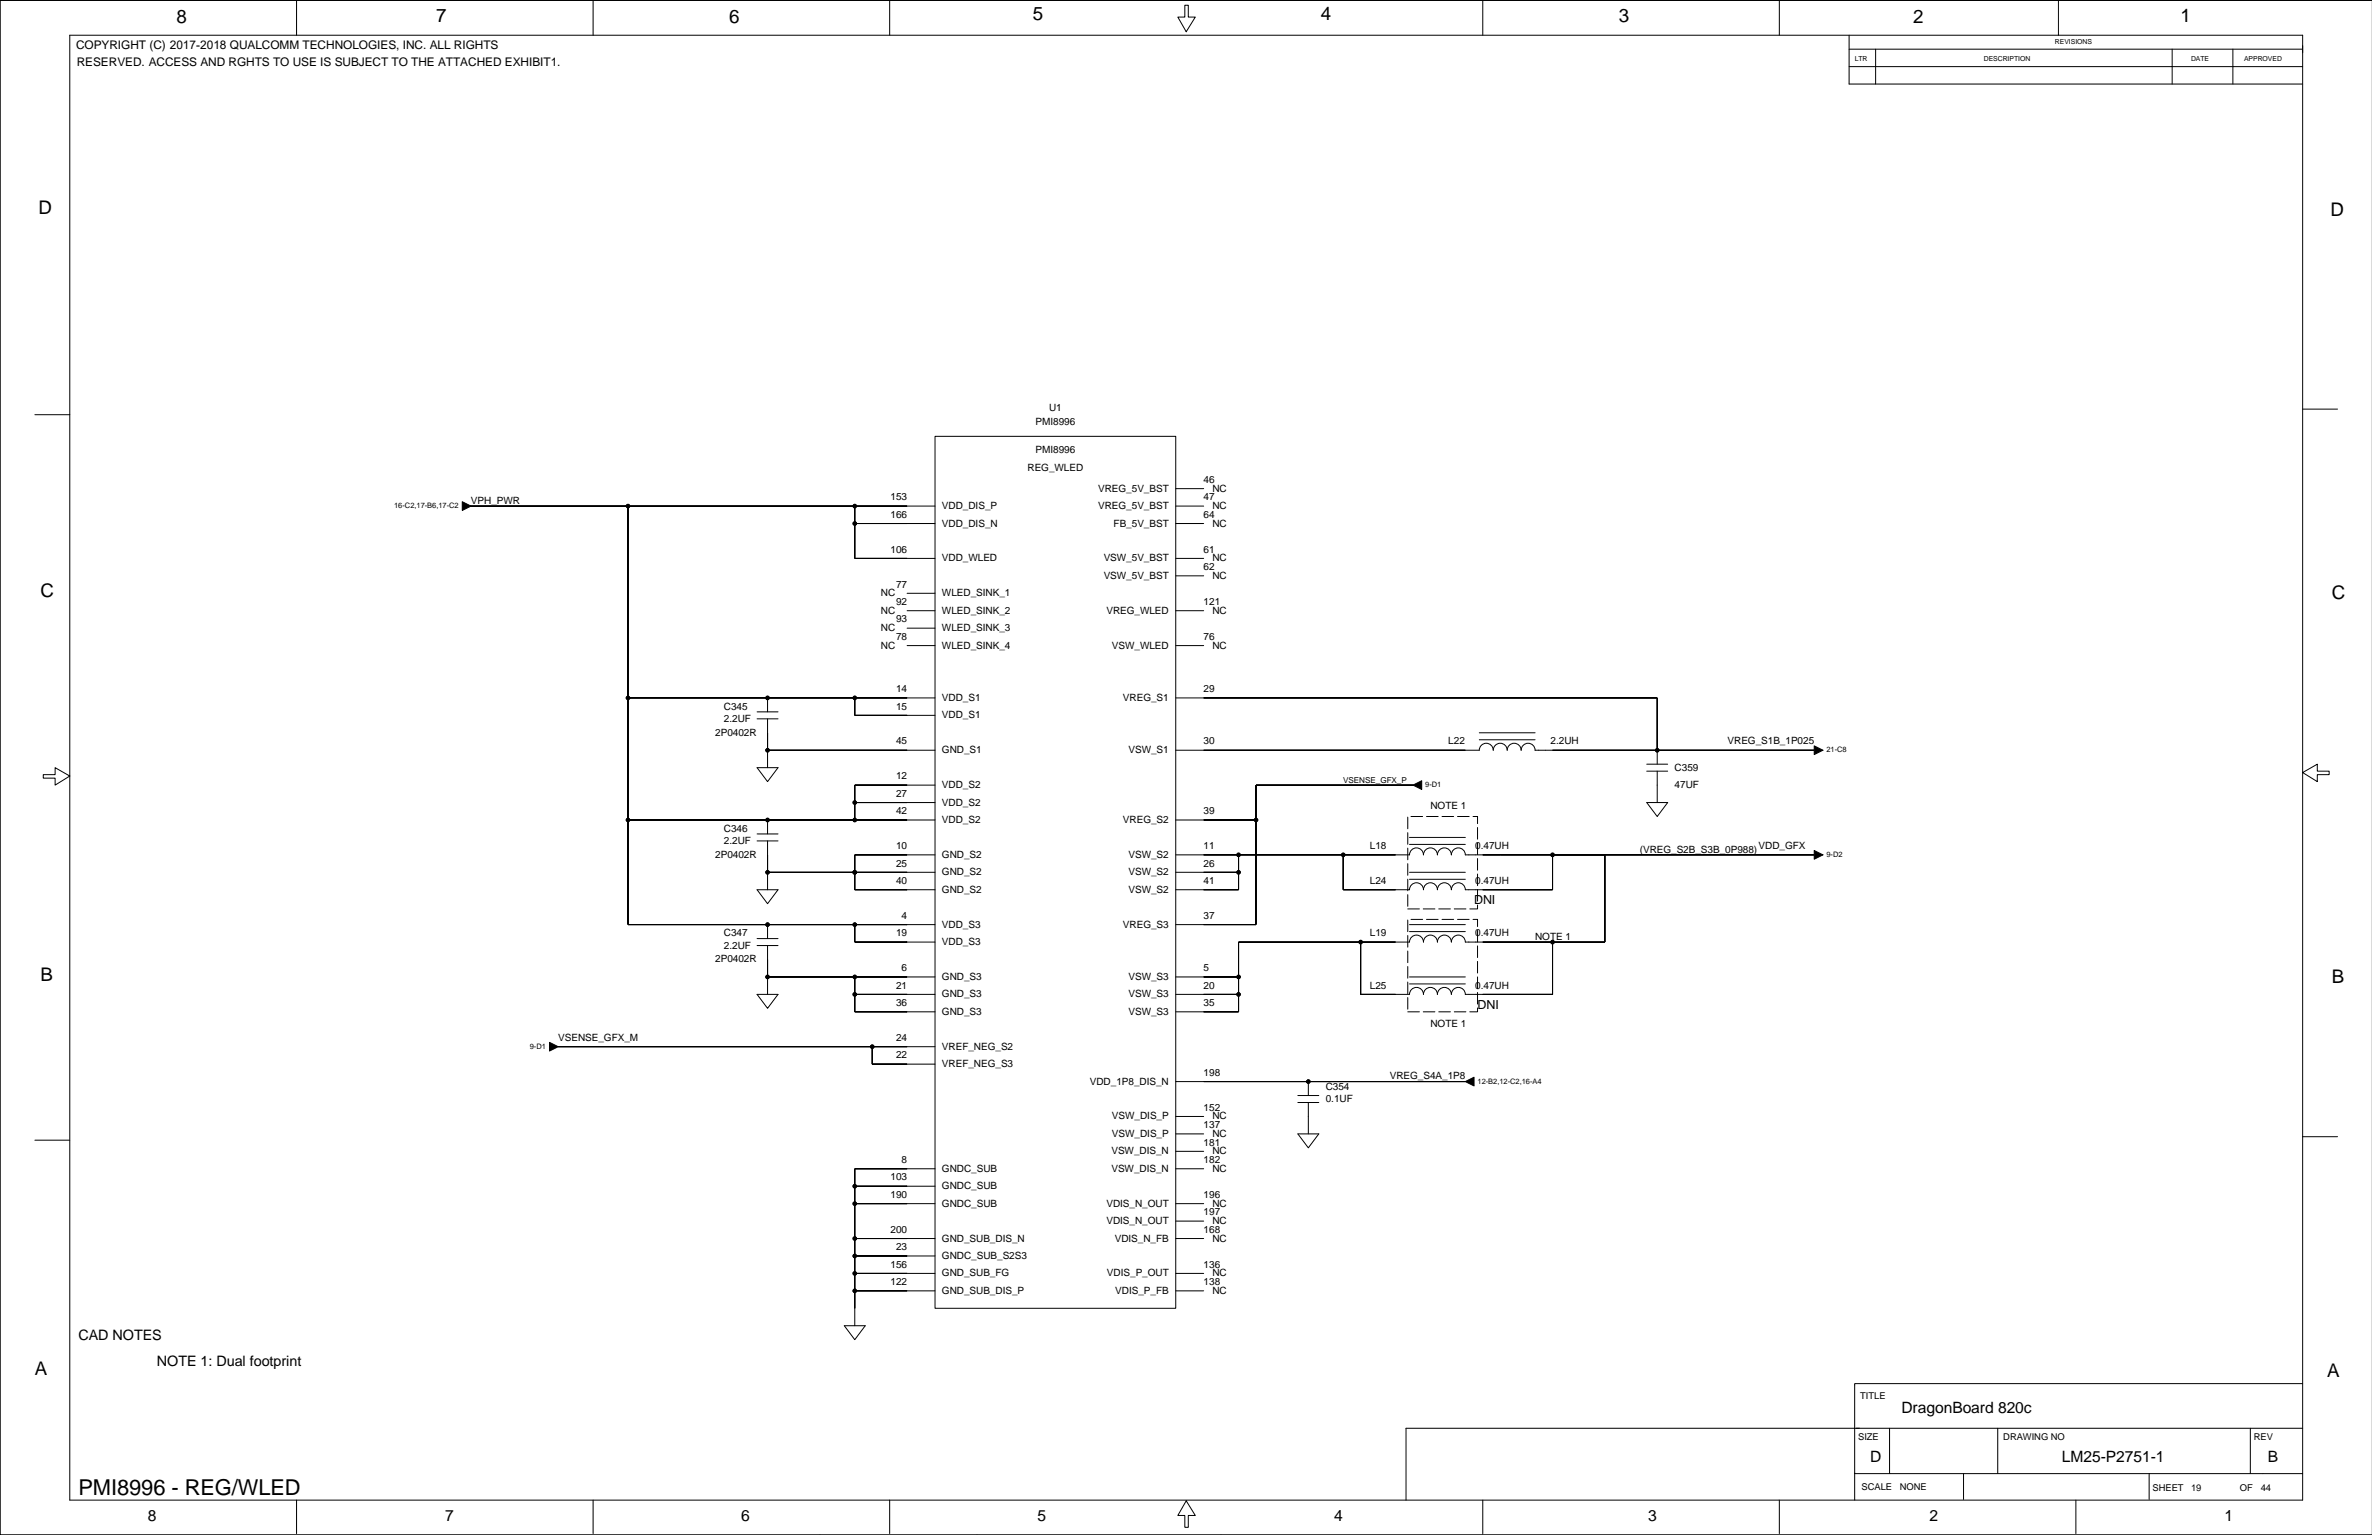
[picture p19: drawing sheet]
<svg xmlns="http://www.w3.org/2000/svg" width="863mm" height="559mm" viewBox="0 0 863 559" stroke-linecap="round" stroke-linejoin="round" font-family="sans-serif">
<defs><g id="words">
<text font-size="8" x="28.6" y="544.3">PMI8996 - REG/WLED</text>
<g font-size="6.8">
<text x="64.2" y="8.2">8</text>
<text x="158.7" y="8">7</text>
<text x="265.4" y="8.2">6</text>
<text x="375.8" y="7.5">5</text>
<text x="480.7" y="7.5">4</text>
<text x="589.1" y="8">3</text>
<text x="696.3" y="8.2">2</text>
<text x="793.6" y="8">1</text>
<text x="14" y="77.8">D</text>
<text x="848.2" y="78.6">D</text>
<text x="14.7" y="217.5">C</text>
<text x="848.7" y="218.2">C</text>
<text x="14.7" y="357.1">B</text>
<text x="848.7" y="357.9">B</text>
<text x="12.7" y="500.6">A</text>
<text x="846.9" y="501.4">A</text>
</g>
<g font-size="5.7">
<text x="692" y="514.3">DragonBoard 820c</text>
<text x="680.6" y="532.1">D</text>
<text x="750.4" y="532.1">LM25-P2751-1</text>
<text x="825.3" y="532.1">B</text>
<text x="53.8" y="553.7">8</text>
<text x="162" y="553.7">7</text>
<text x="269.7" y="553.7">6</text>
<text x="377.6" y="553.7">5</text>
<text x="485.5" y="553.7">4</text>
<text x="599.8" y="553.7">3</text>
<text x="702.1" y="553.7">2</text>
<text x="809.6" y="553.7">1</text>
</g>
<g font-size="5.2">
<text x="28.6" y="487.8">CAD NOTES</text>
<text x="57.1" y="497.3">NOTE 1: Dual footprint</text>
</g>
<g font-size="4.6">
<text x="536.5" y="329.2">DNI</text>
<text x="537.7" y="367.3">DNI</text>
</g>
<g font-size="4.3">
<text x="27.7" y="18">COPYRIGHT (C) 2017-2018 QUALCOMM TECHNOLOGIES, INC. ALL RIGHTS</text>
<text x="27.9" y="24.1">RESERVED. ACCESS AND RGHTS TO USE IS SUBJECT TO THE ATTACHED EXHIBIT1.</text>
</g>
<g font-size="3.6">
<text x="381.8" y="149.8">U1</text>
<text x="376.9" y="154.8">PMI8996</text>
<text x="376.9" y="165">PMI8996</text>
<text x="373.9" y="171.4">REG_WLED</text>
<text x="399.7" y="179">VREG_5V_BST</text>
<text x="438.1" y="175.8">46</text>
<text x="441.2" y="179">NC</text>
<text x="171.4" y="183.4">VPH_PWR</text>
<text x="324.1" y="182.1">153</text>
<text x="342.8" y="185.3">VDD_DIS_P</text>
<text x="399.7" y="185.3">VREG_5V_BST</text>
<text x="438.1" y="182.1">47</text>
<text x="441.2" y="185.3">NC</text>
<text x="324.1" y="188.5">166</text>
<text x="342.8" y="191.7">VDD_DIS_N</text>
<text x="405.3" y="191.7">FB_5V_BST</text>
<text x="438.1" y="188.5">64</text>
<text x="441.2" y="191.7">NC</text>
<text x="324.1" y="201.2">106</text>
<text x="438.1" y="201.2">61</text>
<text x="342.8" y="204.4">VDD_WLED</text>
<text x="401.7" y="204.4">VSW_5V_BST</text>
<text x="438.1" y="207.5">62</text>
<text x="441.2" y="204.4">NC</text>
<text x="326.1" y="213.9">77</text>
<text x="401.7" y="210.7">VSW_5V_BST</text>
<text x="441.2" y="210.7">NC</text>
<text x="320.6" y="217.1">NC</text>
<text x="326.1" y="220.2">92</text>
<text x="342.8" y="217.1">WLED_SINK_1</text>
<text x="438.1" y="220.2">121</text>
<text x="320.6" y="223.4">NC</text>
<text x="326.1" y="226.6">93</text>
<text x="342.8" y="223.4">WLED_SINK_2</text>
<text x="402.7" y="223.4">VREG_WLED</text>
<text x="441.2" y="223.4">NC</text>
<text x="320.6" y="229.8">NC</text>
<text x="326.1" y="232.9">78</text>
<text x="342.8" y="229.8">WLED_SINK_3</text>
<text x="438.1" y="232.9">76</text>
<text x="320.6" y="236.1">NC</text>
<text x="342.8" y="236.1">WLED_SINK_4</text>
<text x="404.7" y="236.1">VSW_WLED</text>
<text x="441.2" y="236.1">NC</text>
<text x="326.1" y="252">14</text>
<text x="438.1" y="252">29</text>
<text x="342.8" y="255.2">VDD_S1</text>
<text x="408.7" y="255.2">VREG_S1</text>
<text x="263.5" y="262.8">2.2UF</text>
<text x="263.5" y="258.3">C345</text>
<text x="326.1" y="258.3">15</text>
<text x="342.8" y="261.5">VDD_S1</text>
<text x="260.3" y="267.9">2P0402R</text>
<text x="326.1" y="271">45</text>
<text x="342.8" y="274.2">GND_S1</text>
<text x="410.7" y="274.2">VSW_S1</text>
<text x="438.1" y="271">30</text>
<text x="527.1" y="271">L22</text>
<text x="564.3" y="271">2.2UH</text>
<text x="628.7" y="271">VREG_S1B_1P025</text>
<text x="609.5" y="280.5">C359</text>
<text x="326.1" y="283.7">12</text>
<text x="342.8" y="286.9">VDD_S2</text>
<text x="609.5" y="286.9">47UF</text>
<text x="326.1" y="290.1">27</text>
<text x="342.8" y="293.2">VDD_S2</text>
<text x="326.1" y="296.4">42</text>
<text x="342.8" y="299.6">VDD_S2</text>
<text x="408.7" y="299.6">VREG_S2</text>
<text x="438.1" y="296.4">39</text>
<text x="520.6" y="294.5">NOTE 1</text>
<text x="263.5" y="302.8">C346</text>
<text x="263.5" y="307.2">2.2UF</text>
<text x="326.1" y="309.1">10</text>
<text x="438.1" y="309.1">11</text>
<text x="498.5" y="309.1">L18</text>
<text x="536.9" y="309.1">0.47UH</text>
<text x="596.8" y="310.4">(VREG_S2B_S3B_0P988)</text>
<text x="640" y="309.1">VDD_GFX</text>
<text x="260.3" y="312.3">2P0402R</text>
<text x="326.1" y="315.5">25</text>
<text x="342.8" y="312.3">GND_S2</text>
<text x="410.7" y="312.3">VSW_S2</text>
<text x="438.1" y="315.5">26</text>
<text x="326.1" y="321.8">40</text>
<text x="342.8" y="318.6">GND_S2</text>
<text x="410.7" y="318.6">VSW_S2</text>
<text x="438.1" y="321.8">41</text>
<text x="498.5" y="321.8">L24</text>
<text x="536.9" y="321.8">0.47UH</text>
<text x="342.8" y="325">GND_S2</text>
<text x="410.7" y="325">VSW_S2</text>
<text x="328.1" y="334.5">4</text>
<text x="438.1" y="334.5">37</text>
<text x="263.5" y="340.9">C347</text>
<text x="326.1" y="340.8">19</text>
<text x="342.8" y="337.7">VDD_S3</text>
<text x="408.7" y="337.7">VREG_S3</text>
<text x="498.5" y="340.9">L19</text>
<text x="536.9" y="340.9">0.47UH</text>
<text x="263.5" y="345.3">2.2UF</text>
<text x="342.8" y="344">VDD_S3</text>
<text x="558.7" y="342.1">NOTE 1</text>
<text x="260.3" y="350.4">2P0402R</text>
<text x="328.1" y="353.5">6</text>
<text x="438.1" y="353.5">5</text>
<text x="326.1" y="359.9">21</text>
<text x="342.8" y="356.7">GND_S3</text>
<text x="410.7" y="356.7">VSW_S3</text>
<text x="438.1" y="359.9">20</text>
<text x="498.5" y="359.9">L25</text>
<text x="536.9" y="359.9">0.47UH</text>
<text x="342.8" y="363.1">GND_S3</text>
<text x="410.7" y="363.1">VSW_S3</text>
<text x="326.1" y="366.2">36</text>
<text x="342.8" y="369.4">GND_S3</text>
<text x="410.7" y="369.4">VSW_S3</text>
<text x="438.1" y="366.2">35</text>
<text x="520.6" y="373.9">NOTE 1</text>
<text x="203.2" y="379">VSENSE_GFX_M</text>
<text x="326.1" y="378.9">24</text>
<text x="342.8" y="382.1">VREF_NEG_S2</text>
<text x="326.1" y="385.3">22</text>
<text x="342.8" y="388.5">VREF_NEG_S3</text>
<text x="396.6" y="394.8">VDD_1P8_DIS_N</text>
<text x="438.1" y="391.6">198</text>
<text x="505.8" y="392.9">VREG_S4A_1P8</text>
<text x="482.5" y="401.2">0.1UF</text>
<text x="482.5" y="397">C354</text>
<text x="404.7" y="407.5">VSW_DIS_P</text>
<text x="438.1" y="404.3">152</text>
<text x="441.2" y="407.5">NC</text>
<text x="404.7" y="413.9">VSW_DIS_P</text>
<text x="438.1" y="410.7">137</text>
<text x="441.2" y="413.9">NC</text>
<text x="438.1" y="417">181</text>
<text x="328.1" y="423.4">8</text>
<text x="404.5" y="420.2">VSW_DIS_N</text>
<text x="438.1" y="423.4">182</text>
<text x="441.2" y="420.2">NC</text>
<text x="324.1" y="429.7">103</text>
<text x="342.8" y="426.6">GNDC_SUB</text>
<text x="404.5" y="426.6">VSW_DIS_N</text>
<text x="441.2" y="426.6">NC</text>
<text x="324.1" y="436.1">190</text>
<text x="342.8" y="432.9">GNDC_SUB</text>
<text x="438.1" y="436.1">196</text>
<text x="342.8" y="439.3">GNDC_SUB</text>
<text x="402.7" y="439.3">VDIS_N_OUT</text>
<text x="438.1" y="442.4">197</text>
<text x="441.2" y="439.3">NC</text>
<text x="324.1" y="448.8">200</text>
<text x="402.7" y="445.6">VDIS_N_OUT</text>
<text x="438.1" y="448.8">168</text>
<text x="441.2" y="445.6">NC</text>
<text x="326.1" y="455.1">23</text>
<text x="342.8" y="452">GND_SUB_DIS_N</text>
<text x="405.7" y="452">VDIS_N_FB</text>
<text x="441.2" y="452">NC</text>
<text x="324.1" y="461.5">156</text>
<text x="342.8" y="458.3">GNDC_SUB_S2S3</text>
<text x="438.1" y="461.5">136</text>
<text x="324.1" y="467.8">122</text>
<text x="342.8" y="464.7">GND_SUB_FG</text>
<text x="402.9" y="464.7">VDIS_P_OUT</text>
<text x="438.1" y="467.8">138</text>
<text x="441.2" y="464.7">NC</text>
<text x="342.8" y="471">GND_SUB_DIS_P</text>
<text x="405.9" y="471">VDIS_P_FB</text>
<text x="441.2" y="471">NC</text>
</g>
<g font-size="3.4">
<text x="677" y="509.3">TITLE</text>
<text x="676.2" y="524.3">SIZE</text>
<text x="729.1" y="524.3">DRAWING NO</text>
<text x="820.2" y="524.3">REV</text>
<text x="677.5" y="542.6">SCALE</text>
<text x="691.4" y="542.6">NONE</text>
<text x="783.4" y="542.8">SHEET</text>
<text x="797.4" y="542.8">19</text>
<text x="815.2" y="542.8">OF</text>
<text x="822.8" y="542.8">44</text>
</g>
<text font-size="3" x="488.8" y="285.1">VSENSE_GFX_P</text>
<g font-size="2.7">
<text x="143.5" y="185">16-C2,17-B6,17-C2</text>
<text x="664.7" y="273.9">21-C8</text>
<text x="518.7" y="286.6">9-D1</text>
<text x="664.7" y="312">9-D2</text>
<text x="192.8" y="381.9">9-D1</text>
<text x="537.7" y="394.6">12-B2,12-C2,16-A4</text>
</g>
<g font-size="2.5">
<text x="747.9" y="16.1">REVISIONS</text>
<text x="675" y="22.2">LTR</text>
<text x="722" y="22.2">DESCRIPTION</text>
<text x="797.4" y="22.2">DATE</text>
<text x="816.7" y="22.2">APPROVED</text>
</g>
</g></defs>
<g fill="none" stroke="#000" stroke-width=".36">
<path d="M0 .1h863.3h-863.3v558.7zM25.4 12.8h812.6v533.3h-812.6zM107.9 .1v12.7M215.9 .1v12.7M323.8 .1v12.7M431.2 1.9h1.3v4.3h2.5l-3.3 5.4-3-5.4h2.5zM539.6 .1v12.7M647.6 .1v12.7M672.9 12.8v17.8h165.1M672.9 17.9h165.1M682.6 17.9v12.7M749.1 .1v12.7"/>
<path d="M790.5 17.9v12.7M812.6 17.9v12.7M672.9 24.3h165.1M12.7 151h12.7M340.3 158.8h87.6v317.5h-87.6zM838 148.9h12.7M427.9 177.9h10.2M171.4 184.2h168.9M171.4 184.2h.1M228.5 184.2v152.4h111.8M311.1 190.6h29.2M311.1 184.2v19.1h29.2"/>
<path d="M427.9 190.6h10.2M427.9 184.2h10.2M330.1 216h10.2M427.9 203.3h10.2M427.9 209.6h10.2M330.1 222.3h10.2M330.1 228.7h10.2M330.1 235h10.2M427.9 222.3h10.2M427.9 235h10.2M228.5 254.1h111.8M275.5 259.1h7.6"/>
<path d="M279.3 254.1h.1M279.3 254.1v5M311.1 254.1v6.3h29.2M427.9 254.1h175.2v24.1M275.5 279.5h7.6l-3.8 5zM275.5 261.7h7.6M279.3 273.1h61M279.3 273.1h.1M279.3 261.7v17.8M427.9 273.1h110.5a2.54 2.54 0 0 1 2.5-2.5 2.54 2.54 0 0 1 2.5 2.5 2.54 2.54 0 0 1 2.6-2.5 2.54 2.54 0 0 1 2.5 2.5 2.54 2.54 0 0 1 2.6-2.5 2.54 2.54 0 0 1 2.5 2.5 2.54 2.54 0 0 1 2.5-2.5 2.54 2.54 0 0 1 2.6 2.5h101.5M538.4 269.3h20.3M538.4 266.8h20.3"/>
<path d="M599.3 278.2h7.6M603.1 273.1h.1M660.2 273.1h.1M15.7 282h4.4v-2.5l5.3 3-5.3 3.3v-2.5h-4.4zM228.5 298.5h111.8M279.3 298.5h.1M279.3 298.5v5.1M311.1 292.2h29.2M340.3 285.8h-29.2v12.7M427.9 298.5h29.2M514.2 285.8h.1M514.2 285.8h-57.1v50.8h-29.2"/>
<path d="M599.3 292.2h7.6l-3.8 5zM599.3 280.7h7.6M603.1 285.8h.1M603.1 280.7v11.5M838 281.2l5.3-3v2.5h4.4v1.3h-4.4v2.5zM275.5 306.1h7.6M275.5 303.6h7.6M279.3 317.6h.1M279.3 306.1v17.8M279.3 317.6h61M311.1 317.6h.1M340.3 311.2h-29.2v12.7h29.2"/>
<path d="M427.9 311.2h85.1a2.54 2.54 0 0 1 2.5-2.5 2.54 2.54 0 0 1 2.5 2.5 2.54 2.54 0 0 1 2.6-2.5 2.54 2.54 0 0 1 2.5 2.5 2.54 2.54 0 0 1 2.6-2.5 2.54 2.54 0 0 1 2.5 2.5 2.54 2.54 0 0 1 2.5-2.5 2.54 2.54 0 0 1 2.6 2.5h126.9M427.9 317.6h22.8M450.7 311.2v12.7h-22.8M488.8 311.2v12.7h24.2a2.54 2.54 0 0 1 2.5-2.5 2.54 2.54 0 0 1 2.5 2.5 2.54 2.54 0 0 1 2.6-2.5 2.54 2.54 0 0 1 2.5 2.5 2.54 2.54 0 0 1 2.6-2.5 2.54 2.54 0 0 1 2.5 2.5 2.54 2.54 0 0 1 2.5-2.5 2.54 2.54 0 0 1 2.6 2.5h31.7v-12.7M513 307.4h20.3M513 304.9h20.3M513 317.6h20.3M546 311.2h.1M565 311.2h.1M584.1 311.2v31.7h-50.8a2.54 2.54 0 0 0-2.6-2.5 2.54 2.54 0 0 0-2.5 2.5 2.54 2.54 0 0 0-2.5-2.5 2.54 2.54 0 0 0-2.6 2.5 2.54 2.54 0 0 0-2.5-2.5 2.54 2.54 0 0 0-2.6 2.5 2.54 2.54 0 0 0-2.5-2.5 2.54 2.54 0 0 0-2.5 2.5h-62.3v25.4h-22.8M660.2 311.2h.1M275.5 323.9h7.6l-3.8 5.1z"/>
<path d="M279.3 336.6h.1M279.3 336.6v5.1M311.1 336.6v6.3h29.2M513 320.1h20.3M513 339.1h20.3M513 336.6h20.3M275.5 344.2h7.6M275.5 341.7h7.6M279.3 355.6h.1M279.3 344.2v17.8M279.3 355.6h61M311.1 355.6v12.7h29.2"/>
<path d="M427.9 355.6h22.8M495.2 342.9v19.1h17.8a2.54 2.54 0 0 1 2.5-2.5 2.54 2.54 0 0 1 2.5 2.5 2.54 2.54 0 0 1 2.6-2.5 2.54 2.54 0 0 1 2.5 2.5 2.54 2.54 0 0 1 2.6-2.5 2.54 2.54 0 0 1 2.5 2.5 2.54 2.54 0 0 1 2.5-2.5 2.54 2.54 0 0 1 2.6 2.5h31.7v-19.1M513 358.2h20.3M513 355.6h20.3M275.5 362h7.6l-3.8 5.1zM311.1 362h29.2M427.9 362h22.8M203.2 381h137.1M203.2 381h.1M317.4 381v6.4h22.9M427.9 393.7h105.4M472.3 398.8h7.7"/>
<path d="M476.1 393.7h.1M476.1 393.7v5.1M533.3 393.7h.1M12.7 415.1h12.7M427.9 412.8h10.2M427.9 406.4h10.2M427.9 419.1h10.2M472.3 412.8h7.7l-3.9 5.1zM472.3 401.4h7.7M476.1 406.4h.1M476.1 401.4v11.4M838 413.8h12.7"/>
<path d="M311.1 438.2h29.2M311.1 431.8h29.2M340.3 425.5h-29.2v57.1M427.9 438.2h10.2M427.9 425.5h10.2M311.1 457.2h29.2M311.1 450.9h29.2M427.9 450.9h10.2M427.9 444.5h10.2M311.1 469.9h29.2M311.1 463.6h29.2M427.9 469.9h10.2"/>
<path d="M427.9 463.6h10.2M307.3 482.6h7.6l-3.8 5.1zM687.7 519.9v16.6M727 519.9v16.6M819 519.9v16.6M838 503.7h-163v42.4M838 519.9h-326.3v26.2M675 536.5h163M714.6 536.5v9.3M782.1 536.5v9.3M0 558.8h863.3M107.9 546.1v12.2"/>
<path d="M215.9 546.1v12.2M298.4 558.8h.1M323.8 546.1v12.2M355.5 558.8h.1M431.7 546.4l3.3 5.3h-2.5v4.3h-1.3v-4.3h-2.5zM444.4 558.8h.1M539.6 546.1v12.2M539.6 558.8h.1M647.6 546.1v12.2M755.5 546.1v12.2"/>
<circle cx="228.5" cy="184.2" r=".63"/>
<circle cx="311.1" cy="184.2" r=".63"/>
<circle cx="311.1" cy="190.6" r=".63"/>
<circle cx="228.5" cy="254.1" r=".63"/>
<circle cx="279.3" cy="254.1" r=".63"/>
<circle cx="311.1" cy="254.1" r=".63"/>
<circle cx="279.3" cy="273.1" r=".63"/>
<circle cx="603.1" cy="273.1" r=".63"/>
<circle cx="228.5" cy="298.5" r=".63"/>
<circle cx="279.3" cy="298.5" r=".63"/>
<circle cx="311.1" cy="292.2" r=".63"/>
<circle cx="311.1" cy="298.5" r=".63"/>
<circle cx="457.1" cy="298.5" r=".63"/>
<circle cx="279.3" cy="317.6" r=".63"/>
<circle cx="311.1" cy="317.6" r=".63"/>
<circle cx="450.7" cy="317.6" r=".63"/>
<circle cx="450.7" cy="311.2" r=".63"/>
<circle cx="488.8" cy="311.2" r=".63"/>
<circle cx="565" cy="311.2" r=".63"/>
<circle cx="279.3" cy="336.6" r=".63"/>
<circle cx="311.1" cy="336.6" r=".63"/>
<circle cx="279.3" cy="355.6" r=".63"/>
<circle cx="311.1" cy="355.6" r=".63"/>
<circle cx="450.7" cy="355.6" r=".63"/>
<circle cx="495.2" cy="342.9" r=".63"/>
<circle cx="565" cy="342.9" r=".63"/>
<circle cx="311.1" cy="362" r=".63"/>
<circle cx="450.7" cy="362" r=".63"/>
<circle cx="317.4" cy="381" r=".63"/>
<circle cx="476.1" cy="393.7" r=".63"/>
<circle cx="311.1" cy="431.8" r=".63"/>
<circle cx="311.1" cy="438.2" r=".63"/>
<circle cx="311.1" cy="450.9" r=".63"/>
<circle cx="311.1" cy="457.2" r=".63"/>
<circle cx="311.1" cy="463.6" r=".63"/>
<circle cx="311.1" cy="469.9" r=".63"/>
</g>
<g fill="#000" stroke="#000" stroke-width=".36">
<path d="M168.2 182.6l3.2 1.6-3.2 1.6z" fill-rule="evenodd"/>
<path d="M228.5 184.2v69.9z" fill-rule="evenodd"/>
<path d="M171.4 184.2h57.1z" fill-rule="evenodd"/>
<path d="M311.1 190.6v12.7z" fill-rule="evenodd"/>
<path d="M311.1 184.2v6.4z" fill-rule="evenodd"/>
<path d="M228.5 184.2h82.6z" fill-rule="evenodd"/>
<path d="M311.1 190.6h19z" fill-rule="evenodd"/>
<path d="M311.1 184.2h19z" fill-rule="evenodd"/>
<path d="M311.1 203.3h19z" fill-rule="evenodd"/>
<path d="M228.5 254.1v44.4z" fill-rule="evenodd"/>
<path d="M228.5 254.1h50.8z" fill-rule="evenodd"/>
<path d="M311.1 254.1v6.3z" fill-rule="evenodd"/>
<path d="M279.3 254.1h31.8z" fill-rule="evenodd"/>
<path d="M311.1 254.1h19z" fill-rule="evenodd"/>
<path d="M438.1 254.1h165z" fill-rule="evenodd"/>
<path d="M603.1 254.1v19z" fill-rule="evenodd"/>
<path d="M279.3 266.8v6.3z" fill-rule="evenodd"/>
<path d="M311.1 260.4h19z" fill-rule="evenodd"/>
<path d="M279.3 273.1h50.8z" fill-rule="evenodd"/>
<path d="M438.1 273.1h95.2z" fill-rule="evenodd"/>
<path d="M565 273.1h38.1z" fill-rule="evenodd"/>
<path d="M603.1 273.1h57.1z" fill-rule="evenodd"/>
<path d="M660.2 271.5l3.2 1.6-3.2 1.6z" fill-rule="evenodd"/>
<path d="M228.5 298.5v38.1z" fill-rule="evenodd"/>
<path d="M228.5 298.5h50.8z" fill-rule="evenodd"/>
<path d="M311.1 285.8v6.4z" fill-rule="evenodd"/>
<path d="M279.3 298.5h31.8z" fill-rule="evenodd"/>
<path d="M311.1 292.2v6.3z" fill-rule="evenodd"/>
<path d="M311.1 298.5h19z" fill-rule="evenodd"/>
<path d="M311.1 292.2h19z" fill-rule="evenodd"/>
<path d="M311.1 285.8h19z" fill-rule="evenodd"/>
<path d="M457.1 285.8v12.7z" fill-rule="evenodd"/>
<path d="M438.1 298.5h19z" fill-rule="evenodd"/>
<path d="M457.1 298.5v38.1z" fill-rule="evenodd"/>
<path d="M457.1 285.8h57.1z" fill-rule="evenodd"/>
<path d="M514.2 285.8l3.2-1.6v3.2z" fill-rule="evenodd"/>
<path d="M279.3 311.2v6.4z" fill-rule="evenodd"/>
<path d="M311.1 317.6v6.3z" fill-rule="evenodd"/>
<path d="M311.1 311.2v6.4z" fill-rule="evenodd"/>
<path d="M279.3 317.6h31.8z" fill-rule="evenodd"/>
<path d="M311.1 317.6h19z" fill-rule="evenodd"/>
<path d="M311.1 311.2h19z" fill-rule="evenodd"/>
<path d="M438.1 311.2h12.6z" fill-rule="evenodd"/>
<path d="M438.1 317.6h12.6z" fill-rule="evenodd"/>
<path d="M450.7 317.6v6.3z" fill-rule="evenodd"/>
<path d="M450.7 311.2v6.4z" fill-rule="evenodd"/>
<path d="M488.8 311.2v12.7z" fill-rule="evenodd"/>
<path d="M450.7 311.2h38.1z" fill-rule="evenodd"/>
<path d="M488.8 311.2h19.1z" fill-rule="evenodd"/>
<path d="M539.6 311.2h6.4z" fill-rule="evenodd"/>
<path d="M546 311.2h19z" fill-rule="evenodd"/>
<path d="M565 311.2v12.7z" fill-rule="evenodd"/>
<path d="M565 311.2h19.1z" fill-rule="evenodd"/>
<path d="M584.1 311.2v31.7z" fill-rule="evenodd"/>
<path d="M565 311.2h95.2z" fill-rule="evenodd"/>
<path d="M660.2 309.6l3.2 1.6-3.2 1.6z" fill-rule="evenodd"/>
<path d="M228.5 336.6h50.8z" fill-rule="evenodd"/>
<path d="M311.1 336.6v6.3z" fill-rule="evenodd"/>
<path d="M279.3 336.6h31.8z" fill-rule="evenodd"/>
<path d="M311.1 336.6h19z" fill-rule="evenodd"/>
<path d="M311.1 323.9h19z" fill-rule="evenodd"/>
<path d="M438.1 323.9h12.6z" fill-rule="evenodd"/>
<path d="M438.1 336.6h19z" fill-rule="evenodd"/>
<path d="M488.8 323.9h19.1z" fill-rule="evenodd"/>
<path d="M539.6 323.9h25.4z" fill-rule="evenodd"/>
<path d="M279.3 349.3v6.3z" fill-rule="evenodd"/>
<path d="M311.1 355.6v6.4z" fill-rule="evenodd"/>
<path d="M279.3 355.6h31.8z" fill-rule="evenodd"/>
<path d="M311.1 342.9h19z" fill-rule="evenodd"/>
<path d="M311.1 355.6h19z" fill-rule="evenodd"/>
<path d="M438.1 355.6h12.6z" fill-rule="evenodd"/>
<path d="M450.7 355.6v6.4z" fill-rule="evenodd"/>
<path d="M450.7 342.9v12.7z" fill-rule="evenodd"/>
<path d="M495.2 342.9v19.1z" fill-rule="evenodd"/>
<path d="M450.7 342.9h44.5z" fill-rule="evenodd"/>
<path d="M495.2 342.9h12.7z" fill-rule="evenodd"/>
<path d="M539.6 342.9h25.4z" fill-rule="evenodd"/>
<path d="M565 342.9v19.1z" fill-rule="evenodd"/>
<path d="M565 342.9h19.1z" fill-rule="evenodd"/>
<path d="M311.1 362v6.3z" fill-rule="evenodd"/>
<path d="M311.1 368.3h19z" fill-rule="evenodd"/>
<path d="M311.1 362h19z" fill-rule="evenodd"/>
<path d="M438.1 362h12.6z" fill-rule="evenodd"/>
<path d="M438.1 368.3h12.6z" fill-rule="evenodd"/>
<path d="M450.7 362v6.3z" fill-rule="evenodd"/>
<path d="M495.2 362h12.7z" fill-rule="evenodd"/>
<path d="M539.6 362h25.4z" fill-rule="evenodd"/>
<path d="M200 379.5l3.2 1.5-3.2 1.6z" fill-rule="evenodd"/>
<path d="M203.2 381h114.2z" fill-rule="evenodd"/>
<path d="M317.4 381v6.4z" fill-rule="evenodd"/>
<path d="M317.4 387.4h12.7z" fill-rule="evenodd"/>
<path d="M317.4 381h12.7z" fill-rule="evenodd"/>
<path d="M438.1 393.7h38z" fill-rule="evenodd"/>
<path d="M476.1 393.7h57.2z" fill-rule="evenodd"/>
<path d="M533.3 393.7l3.2-1.6v3.2z" fill-rule="evenodd"/>
<path d="M311.1 425.5v6.3z" fill-rule="evenodd"/>
<path d="M311.1 431.8v6.4z" fill-rule="evenodd"/>
<path d="M311.1 438.2v12.7z" fill-rule="evenodd"/>
<path d="M311.1 438.2h19z" fill-rule="evenodd"/>
<path d="M311.1 431.8h19z" fill-rule="evenodd"/>
<path d="M311.1 425.5h19z" fill-rule="evenodd"/>
<path d="M311.1 450.9v6.3z" fill-rule="evenodd"/>
<path d="M311.1 457.2v6.4z" fill-rule="evenodd"/>
<path d="M311.1 457.2h19z" fill-rule="evenodd"/>
<path d="M311.1 450.9h19z" fill-rule="evenodd"/>
<path d="M311.1 463.6v6.3z" fill-rule="evenodd"/>
<path d="M311.1 469.9v6.4z" fill-rule="evenodd"/>
<path d="M311.1 469.9h19z" fill-rule="evenodd"/>
<path d="M311.1 463.6h19z" fill-rule="evenodd"/>
<circle cx="228.5" cy="184.2" r=".63"/>
<circle cx="311.1" cy="184.2" r=".63"/>
<circle cx="311.1" cy="190.6" r=".63"/>
<circle cx="228.5" cy="254.1" r=".63"/>
<circle cx="279.3" cy="254.1" r=".63"/>
<circle cx="311.1" cy="254.1" r=".63"/>
<circle cx="279.3" cy="273.1" r=".63"/>
<circle cx="603.1" cy="273.1" r=".63"/>
<circle cx="228.5" cy="298.5" r=".63"/>
<circle cx="279.3" cy="298.5" r=".63"/>
<circle cx="311.1" cy="292.2" r=".63"/>
<circle cx="311.1" cy="298.5" r=".63"/>
<circle cx="457.1" cy="298.5" r=".63"/>
<circle cx="279.3" cy="317.6" r=".63"/>
<circle cx="311.1" cy="317.6" r=".63"/>
<circle cx="450.7" cy="317.6" r=".63"/>
<circle cx="450.7" cy="311.2" r=".63"/>
<circle cx="488.8" cy="311.2" r=".63"/>
<circle cx="565" cy="311.2" r=".63"/>
<circle cx="279.3" cy="336.6" r=".63"/>
<circle cx="311.1" cy="336.6" r=".63"/>
<circle cx="279.3" cy="355.6" r=".63"/>
<circle cx="311.1" cy="355.6" r=".63"/>
<circle cx="450.7" cy="355.6" r=".63"/>
<circle cx="495.2" cy="342.9" r=".63"/>
<circle cx="565" cy="342.9" r=".63"/>
<circle cx="311.1" cy="362" r=".63"/>
<circle cx="450.7" cy="362" r=".63"/>
<circle cx="317.4" cy="381" r=".63"/>
<circle cx="476.1" cy="393.7" r=".63"/>
<circle cx="311.1" cy="431.8" r=".63"/>
<circle cx="311.1" cy="438.2" r=".63"/>
<circle cx="311.1" cy="450.9" r=".63"/>
<circle cx="311.1" cy="457.2" r=".63"/>
<circle cx="311.1" cy="463.6" r=".63"/>
<circle cx="311.1" cy="469.9" r=".63"/>
</g>
<path d="M512.3 297.2h25.4v33.7h-25.4zM512.3 334.7h25.4v33.6h-25.4z" fill="none" stroke="#000" stroke-width=".36" stroke-dasharray="4.2 1.4"/>
<use href="#words"/>
</svg>
